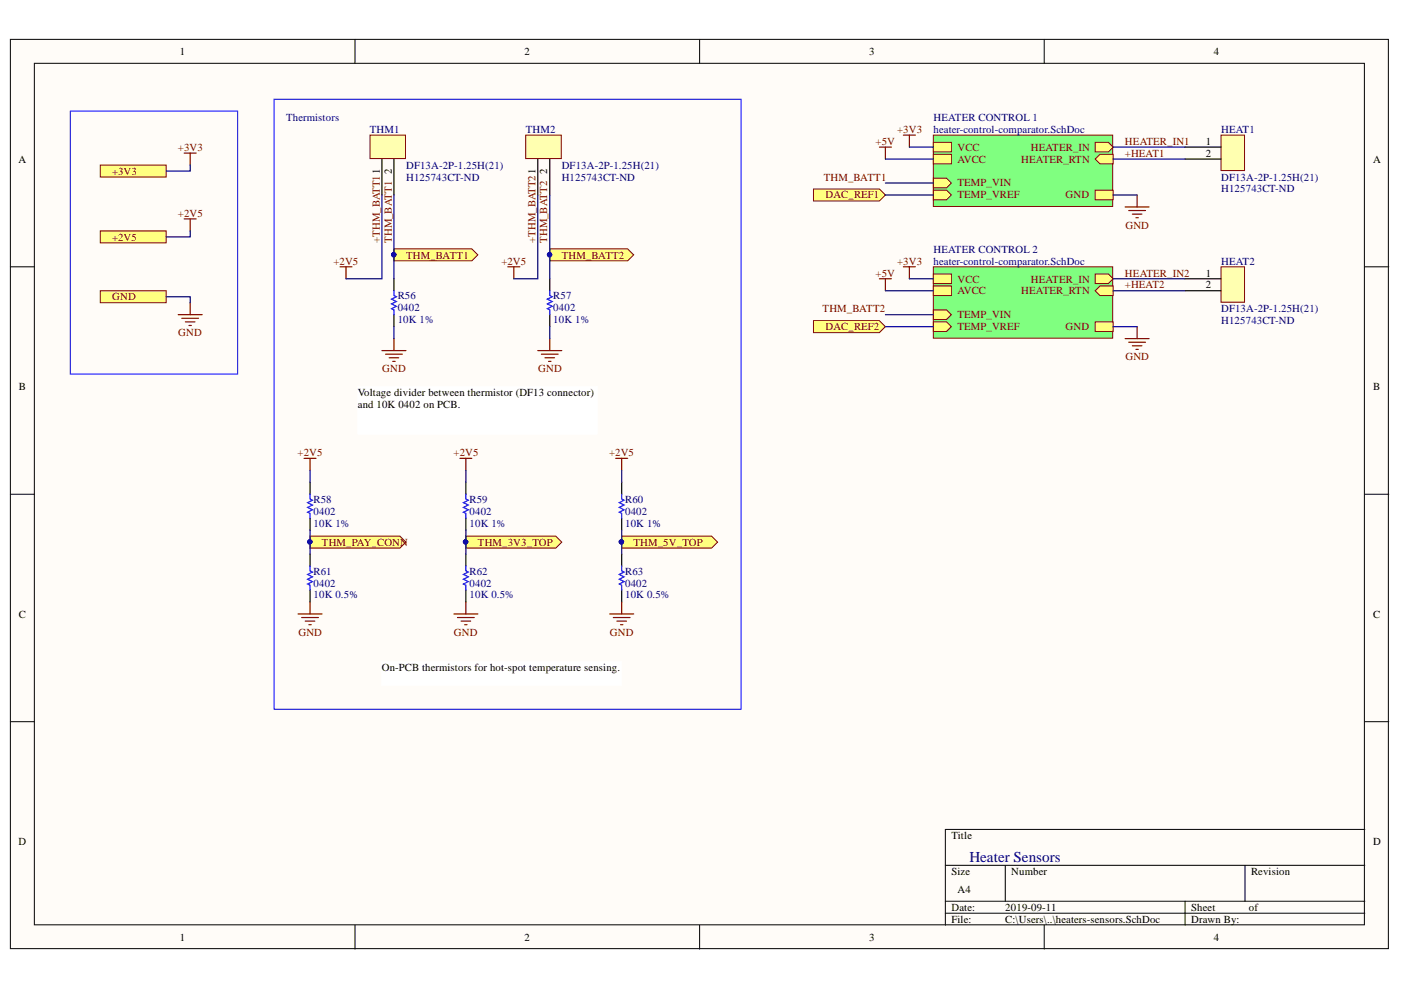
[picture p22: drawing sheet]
<svg xmlns="http://www.w3.org/2000/svg" width="297mm" height="210mm" viewBox="0 0 297 210" stroke-linecap="round" stroke-linejoin="round" font-family="sans-serif">
<defs><g id="words">
<text font-size="3.2" fill="#000080" x="205.5" y="182.7">Heater Sensors</text>
<g font-size="2.3">
<text x="38.1" y="11.7">1</text>
<text x="111.2" y="11.7">2</text>
<text x="184.3" y="11.7">3</text>
<text x="257.4" y="11.7">4</text>
<text x="3.9" y="34.5">A</text>
<text x="255.7" y="30.7">1</text>
<text x="255.7" y="33.2">2</text>
<text x="291.1" y="34.5">A</text>
<text x="83.1" y="36.9" transform="rotate(-90 83.1 36.9)">2</text>
<text x="116" y="36.9" transform="rotate(-90 116 36.9)">2</text>
<text x="255.7" y="58.6">1</text>
<text x="255.7" y="61.2">2</text>
<text x="4" y="82.7">B</text>
<text x="75.9" y="84">Voltage divider between thermistor (DF13 connector)</text>
<text x="291.1" y="82.7">B</text>
<text x="75.9" y="86.5">and 10K 0402 on PCB.</text>
<text x="4" y="130.9">C</text>
<text x="291.1" y="130.9">C</text>
<text x="80.9" y="142.4">On-PCB thermistors for hot-spot temperature sensing.</text>
<text x="3.9" y="179.2">D</text>
<text x="201.7" y="177.9">Title</text>
<text x="291.1" y="179.2">D</text>
<text x="201.7" y="185.5">Size</text>
<text x="214.4" y="185.5">Number</text>
<text x="265.2" y="185.5">Revision</text>
<text x="203" y="189.3">A4</text>
<text x="201.7" y="193.1">Date:</text>
<text x="201.7" y="195.7">File:</text>
<text x="213.1" y="193.1">2019-09-11</text>
<text x="213.1" y="195.7">C:\Users\..\heaters-sensors.SchDoc</text>
<text x="252.6" y="193.1">Sheet</text>
<text x="252.6" y="195.7">Drawn By:</text>
<text x="264.8" y="193.1">of</text>
<text x="38.1" y="199.5">1</text>
<text x="111.2" y="199.5">2</text>
<text x="184.3" y="199.5">3</text>
<text x="257.4" y="199.5">4</text>
</g>
<g font-size="2.3" fill="#000080">
<text x="60.6" y="25.6">Thermistors</text>
<text x="78.4" y="28.1">THM1</text>
<text x="111.5" y="28.1">THM2</text>
<text x="197.9" y="25.6">HEATER CONTROL 1</text>
<text x="197.9" y="28.1">heater-control-comparator.SchDoc</text>
<text x="258.9" y="28.1">HEAT1</text>
<text x="86.1" y="35.7">DF13A-2P-1.25H(21)</text>
<text x="119.1" y="35.7">DF13A-2P-1.25H(21)</text>
<text x="86.1" y="38.3">H125743CT-ND</text>
<text x="119.1" y="38.3">H125743CT-ND</text>
<text x="258.9" y="40.8">H125743CT-ND</text>
<text x="258.9" y="38.3">DF13A-2P-1.25H(21)</text>
<text x="197.9" y="53.6">HEATER CONTROL 2</text>
<text x="197.9" y="56.1">heater-control-comparator.SchDoc</text>
<text x="258.9" y="56.1">HEAT2</text>
<text x="84.3" y="63.4">R56</text>
<text x="84.3" y="66">0402</text>
<text x="117.3" y="63.4">R57</text>
<text x="117.3" y="66">0402</text>
<text x="84.3" y="68.5">10K 1%</text>
<text x="117.3" y="68.5">10K 1%</text>
<text x="258.9" y="68.8">H125743CT-ND</text>
<text x="258.9" y="66.2">DF13A-2P-1.25H(21)</text>
<text x="66.5" y="106.6">R58</text>
<text x="99.6" y="106.6">R59</text>
<text x="132.5" y="106.6">R60</text>
<text x="66.5" y="111.7">10K 1%</text>
<text x="66.5" y="109.2">0402</text>
<text x="99.6" y="111.7">10K 1%</text>
<text x="99.6" y="109.2">0402</text>
<text x="132.5" y="111.7">10K 1%</text>
<text x="132.5" y="109.2">0402</text>
<text x="66.5" y="121.8">R61</text>
<text x="66.5" y="124.4">0402</text>
<text x="99.6" y="121.8">R62</text>
<text x="99.6" y="124.4">0402</text>
<text x="132.5" y="121.8">R63</text>
<text x="132.5" y="124.4">0402</text>
<text x="66.5" y="126.9">10K 0.5%</text>
<text x="99.6" y="126.9">10K 0.5%</text>
<text x="132.5" y="126.9">10K 0.5%</text>
</g>
<g font-size="2.3" fill="#800000">
<text x="190.2" y="28.1">+3V3</text>
<text x="37.7" y="31.9">+3V3</text>
<text x="185.7" y="30.7">+5V</text>
<text x="203" y="31.9">VCC</text>
<text x="203" y="34.5">AVCC</text>
<text x="216.5" y="34.5">HEATER_RTN</text>
<text x="218.6" y="31.9">HEATER_IN</text>
<text x="238.5" y="33.2">+HEAT1</text>
<text x="238.5" y="30.7">HEATER_IN1</text>
<text x="23.8" y="37">+3V3</text>
<text x="174.7" y="38.3">THM_BATT1</text>
<text x="203" y="39.5">TEMP_VIN</text>
<text x="37.7" y="46">+2V5</text>
<text x="175" y="42.1">DAC_REF1</text>
<text x="203" y="42.1">TEMP_VREF</text>
<text x="225.9" y="42.1">GND</text>
<text x="23.8" y="51">+2V5</text>
<text x="80.5" y="51.5" transform="rotate(-90 80.5 51.5)">+THM_BATT11</text>
<text x="83.1" y="51.5" transform="rotate(-90 83.1 51.5)">THM_BATT1</text>
<text x="113.5" y="51.5" transform="rotate(-90 113.5 51.5)">+THM_BATT21</text>
<text x="116" y="51.5" transform="rotate(-90 116 51.5)">THM_BATT2</text>
<text x="238.6" y="48.5">GND</text>
<text x="70.7" y="56.1">+2V5</text>
<text x="86.1" y="54.8">THM_BATT1</text>
<text x="106.3" y="56.1">+2V5</text>
<text x="119.1" y="54.8">THM_BATT2</text>
<text x="185.7" y="58.6">+5V</text>
<text x="190.2" y="56.1">+3V3</text>
<text x="203" y="59.9">VCC</text>
<text x="218.6" y="59.9">HEATER_IN</text>
<text x="238.5" y="58.6">HEATER_IN2</text>
<text x="23.8" y="63.7">GND</text>
<text x="203" y="62.4">AVCC</text>
<text x="216.5" y="62.4">HEATER_RTN</text>
<text x="238.5" y="61.2">+HEAT2</text>
<text x="37.8" y="71.3">GND</text>
<text x="174.4" y="66.2">THM_BATT2</text>
<text x="175" y="70">DAC_REF2</text>
<text x="203" y="67.5">TEMP_VIN</text>
<text x="203" y="70">TEMP_VREF</text>
<text x="225.9" y="70">GND</text>
<text x="238.6" y="76.4">GND</text>
<text x="81" y="78.9">GND</text>
<text x="114.1" y="78.9">GND</text>
<text x="63.1" y="96.6">+2V5</text>
<text x="96.2" y="96.6">+2V5</text>
<text x="129.2" y="96.6">+2V5</text>
<text x="68.3" y="115.7">THM_PAY_CONN</text>
<text x="101.3" y="115.7">THM_3V3_TOP</text>
<text x="134.3" y="115.7">THM_5V_TOP</text>
<text x="63.3" y="134.7">GND</text>
<text x="96.3" y="134.7">GND</text>
<text x="129.3" y="134.7">GND</text>
</g>
</g></defs>
<g fill="#fffcf8" stroke="#000" stroke-width=".21">
<path d="M2.2 8.3h292.2v192.8h-292.2z"/>
<path d="M7.3 13.4h282v182.7h-282z"/>
</g>
<g fill="none" stroke="#000" stroke-width=".21">
<path d="M75.3 8.3v5.1M148.3 8.3v5.1M221.4 8.3v5.1M2.2 56.6h5.1M289.4 56.6h5.1M2.2 104.8h5.1M289.4 104.8h5.1M2.2 153h5.1M289.4 153h5.1M289.4 175.9h-89v20.3M75.3 196.2v5M148.3 196.2v5"/>
<path d="M200.4 183.5h89M200.4 191.1h89M200.4 193.6h89M213.1 183.5v7.6M221.4 196.2v5M251.3 191.1v5.1M264 183.5v7.6"/>
</g>
<path d="M197.9 28.7h38v15.1h-38z" fill="#80ff80" stroke="#800000" stroke-width=".21"/>
<path d="M232.2 40.3h3.8v2.1h-3.8z" fill-rule="evenodd" fill="#ffff80"/>
<path d="M232.2 40.3h3.8v2.1h-3.8z" fill="none" stroke="#800000" stroke-width=".21"/>
<path d="M197.9 37.8h2.8l1 1-1 1h-2.8z" fill-rule="evenodd" fill="#ffff80"/>
<path d="M197.9 37.8h2.8l1 1-1 1h-2.8z" fill="none" stroke="#800000" stroke-width=".21"/>
<path d="M197.9 40.3h2.8l1 1-1 1.1h-2.8z" fill-rule="evenodd" fill="#ffff80"/>
<path d="M197.9 40.3h2.8l1 1-1 1.1h-2.8z" fill="none" stroke="#800000" stroke-width=".21"/>
<path d="M232.2 30.2h2.8l1 1-1 1h-2.8z" fill-rule="evenodd" fill="#ffff80"/>
<path d="M232.2 30.2h2.8l1 1-1 1h-2.8z" fill="none" stroke="#800000" stroke-width=".21"/>
<path d="M197.9 30.2h3.8v2h-3.8z" fill-rule="evenodd" fill="#ffff80"/>
<path d="M197.9 30.2h3.8v2h-3.8z" fill="none" stroke="#800000" stroke-width=".21"/>
<path d="M197.9 32.7h3.8v2h-3.8z" fill-rule="evenodd" fill="#ffff80"/>
<path d="M197.9 32.7h3.8v2h-3.8z" fill="none" stroke="#800000" stroke-width=".21"/>
<path d="M232.2 33.7l1-1h2.8v2h-2.8z" fill-rule="evenodd" fill="#ffff80"/>
<path d="M232.2 33.7l1-1h2.8v2h-2.8z" fill="none" stroke="#800000" stroke-width=".21"/>
<g fill="none" stroke="#800000" stroke-width=".25">
<path d="M72.1 56.6h2.5M73.4 56.6v2.5M107.7 56.6h2.5M108.9 56.6v2.5M37.8 66.7h5.1M38.5 67.5h3.6M39.3 68.2h2M40.1 69h.5M40.3 64.2v2.5M81 74.3h5.1M81.7 75.1h3.6M82.5 75.9h2"/>
<path d="M83.3 76.6h.5M83.5 71.8v2.5M114 74.3h5.1M114.8 75.1h3.5M115.5 75.9h2.1M116.3 76.6h.5M116.6 71.8v2.5"/>
</g>
<g fill="#ffff80" stroke="#800000" stroke-width=".21">
<path d="M21.3 61.6h13.9v2.6h-13.9z" fill-rule="evenodd"/>
<path d="M21.3 35h13.9v2.5h-13.9z" fill-rule="evenodd"/>
<path d="M21.3 49h13.9v2.5h-13.9z" fill-rule="evenodd"/>
</g>
<path d="M14.9 23.6h35.5v55.7h-35.5z" fill="none" stroke="#00f" stroke-width=".21"/>
<path d="M39 32.5h2.6M40.3 32.5v2.5M39 46.4h2.6M40.3 46.4v2.6" fill="none" stroke="#800000" stroke-width=".25"/>
<path d="M83.5 52.8h16.5l1.3 1.2-1.3 1.3h-16.5z" fill-rule="evenodd" fill="#ffff80" stroke="#800000" stroke-width=".21"/>
<circle cx="83.5" cy="54" r=".46" fill="#000080" stroke="#000080" stroke-width=".21"/>
<path d="M116.6 52.8h16.5l1.3 1.2-1.3 1.3h-16.5z" fill-rule="evenodd" fill="#ffff80" stroke="#800000" stroke-width=".21"/>
<circle cx="116.5" cy="54" r=".46" fill="#000080" stroke="#000080" stroke-width=".21"/>
<path d="M186.5 31.2h2.5M187.7 31.2v2.5M191.5 28.7h2.6M192.8 28.7v2.5M238.6 43.9h5M239.3 44.6h3.6M240.1 45.4h2M240.8 46.2h.5M241.1 41.3v2.6" fill="none" stroke="#800000" stroke-width=".25"/>
<path d="M172.5 40.1h14l1.2 1.2-1.2 1.3h-14z" fill-rule="evenodd" fill="#ffff80" stroke="#800000" stroke-width=".21"/>
<path d="M197.9 56.6h38v15.1h-38z" fill="#80ff80" stroke="#800000" stroke-width=".21"/>
<path d="M232.2 68.2h3.8v2.1h-3.8z" fill-rule="evenodd" fill="#ffff80"/>
<path d="M232.2 68.2h3.8v2.1h-3.8z" fill="none" stroke="#800000" stroke-width=".21"/>
<path d="M197.9 65.7h2.8l1 1-1 1h-2.8z" fill-rule="evenodd" fill="#ffff80"/>
<path d="M197.9 65.7h2.8l1 1-1 1h-2.8z" fill="none" stroke="#800000" stroke-width=".21"/>
<path d="M197.9 68.2h2.8l1 1.1-1 1h-2.8z" fill-rule="evenodd" fill="#ffff80"/>
<path d="M197.9 68.2h2.8l1 1.1-1 1h-2.8z" fill="none" stroke="#800000" stroke-width=".21"/>
<path d="M232.2 58.1h2.8l1 1-1 1h-2.8z" fill-rule="evenodd" fill="#ffff80"/>
<path d="M232.2 58.1h2.8l1 1-1 1h-2.8z" fill="none" stroke="#800000" stroke-width=".21"/>
<path d="M197.9 58.1h3.8v2h-3.8z" fill-rule="evenodd" fill="#ffff80"/>
<path d="M197.9 58.1h3.8v2h-3.8z" fill="none" stroke="#800000" stroke-width=".21"/>
<path d="M197.9 60.6h3.8v2.1h-3.8z" fill-rule="evenodd" fill="#ffff80"/>
<path d="M197.9 60.6h3.8v2.1h-3.8z" fill="none" stroke="#800000" stroke-width=".21"/>
<path d="M232.2 61.6l1-1h2.8v2.1h-2.8z" fill-rule="evenodd" fill="#ffff80"/>
<path d="M232.2 61.6l1-1h2.8v2.1h-2.8z" fill="none" stroke="#800000" stroke-width=".21"/>
<path d="M186.5 59.1h2.5M187.7 59.1v2.5M191.5 56.6h2.6M192.8 56.6v2.5" fill="none" stroke="#800000" stroke-width=".25"/>
<path d="M172.5 68h14l1.2 1.3-1.2 1.2h-14z" fill-rule="evenodd" fill="#ffff80" stroke="#800000" stroke-width=".21"/>
<path d="M238.6 71.8h5M239.3 72.6h3.6M240.1 73.3h2M240.8 74.1h.5M241.1 69.3v2.5" fill="none" stroke="#800000" stroke-width=".25"/>
<path d="M258.9 28.7h5v7.5h-5z" fill="#ffffb0" stroke="#800000" stroke-width=".21"/>
<path d="M251.3 31.2h7.6M251.3 33.7h7.6" fill="none" stroke="#000" stroke-width=".25"/>
<path d="M258.9 56.6h5v7.5h-5z" fill="#ffffb0" stroke="#800000" stroke-width=".21"/>
<path d="M251.3 59.1h7.6M251.3 61.6h7.6" fill="none" stroke="#000" stroke-width=".25"/>
<path d="M111.5 28.7h7.5v4.9h-7.5z" fill="#ffffb0" stroke="#800000" stroke-width=".21"/>
<path d="M114 33.7v7.6M116.6 33.7v7.6" fill="none" stroke="#000" stroke-width=".25"/>
<path d="M78.4 28.7h7.6v4.9h-7.6z" fill="#ffffb0" stroke="#800000" stroke-width=".21"/>
<g fill="none" stroke="#000" stroke-width=".25">
<path d="M81 33.7v7.6M83.5 33.7v7.6M83.5 59.1v2.5M116.6 59.1v2.5M83.5 66.7v2.6M116.6 66.7v2.6M98.8 102.3v2.5M98.8 109.9v2.5M98.8 117.5v2.5M131.8 102.3v2.5M131.8 109.9v2.5M131.8 117.5v2.5"/>
<path d="M98.8 125.1v2.5M131.8 125.1v2.5"/>
</g>
<path d="M83.5 61.6v1.1l.5 .2-1 .5 1 .5-1 .5 1 .5-1 .6 .5 .2v1M116.6 61.6v1.1l.5 .2-1 .5 1 .5-1 .5 1 .5-1 .6 .5 .2v1M98.8 104.8v1l.5 .3-1 .5 1 .5-1 .5 1 .5-1 .5 .5 .3v1M131.8 104.8v1l.5 .3-1 .5 1 .5-1 .5 1 .5-1 .5 .5 .3v1M98.8 120v1l.5 .3-1 .5 1 .5-1 .5 1 .5-1 .5 .5 .3v1M131.8 120v1l.5 .3-1 .5 1 .5-1 .5 1 .5-1 .5 .5 .3v1" fill="none" stroke="#00f" stroke-width=".25"/>
<g fill="#fff" stroke="#fff" stroke-width=".21">
<path d="M75.9 81.9h50.7v10.1h-50.7z"/>
<path d="M81 140.3h50.7v5h-50.7z"/>
</g>
<path d="M58.1 21h99v129.4h-99z" fill="none" stroke="#00f" stroke-width=".21"/>
<g fill="none" stroke="#800000" stroke-width=".25">
<path d="M97.5 97.2h2.5M98.8 97.2v2.5M130.5 97.2h2.6M131.8 97.2v2.5M96.2 130.2h5.1M97 130.9h3.6M97.8 131.7h2M98.5 132.5h.5M98.8 127.6v2.6M129.3 130.2h5.1M130 130.9h3.6M130.8 131.7h2"/>
<path d="M131.6 132.5h.5M131.8 127.6v2.6"/>
</g>
<path d="M98.8 113.7h19l1.3 1.2-1.3 1.3h-19z" fill-rule="evenodd" fill="#ffff80" stroke="#800000" stroke-width=".21"/>
<circle cx="98.7" cy="114.9" r=".46" fill="#000080" stroke="#000080" stroke-width=".21"/>
<path d="M131.8 113.7h19.1l1.2 1.2-1.2 1.3h-19.1z" fill-rule="evenodd" fill="#ffff80" stroke="#800000" stroke-width=".21"/>
<circle cx="131.8" cy="114.9" r=".46" fill="#000080" stroke="#000080" stroke-width=".21"/>
<path d="M65.7 102.3v2.5M65.7 109.9v2.5M65.7 117.5v2.5M65.7 125.1v2.5" fill="none" stroke="#000" stroke-width=".25"/>
<path d="M65.7 104.8v1l.5 .3-1 .5 1 .5-1 .5 1 .5-1 .5 .5 .3v1M65.7 120v1l.5 .3-1 .5 1 .5-1 .5 1 .5-1 .5 .5 .3v1" fill="none" stroke="#00f" stroke-width=".25"/>
<path d="M64.5 97.2h2.5M65.7 97.2v2.5M63.2 130.2h5.1M64 130.9h3.5M64.7 131.7h2.1M65.5 132.5h.5M65.7 127.6v2.6" fill="none" stroke="#800000" stroke-width=".25"/>
<path d="M65.7 113.7h19.1l1.3 1.2-1.3 1.3h-19.1z" fill-rule="evenodd" fill="#ffff80" stroke="#800000" stroke-width=".21"/>
<g fill="#000080" stroke="#000080" stroke-width=".21">
<circle cx="65.7" cy="114.9" r=".46"/>
<circle cx="83.5" cy="54" r=".46"/>
<circle cx="116.5" cy="54" r=".46"/>
<circle cx="98.7" cy="114.9" r=".46"/>
<circle cx="131.8" cy="114.9" r=".46"/>
</g>
<g fill="none" stroke="#000080" stroke-width=".25">
<path d="M40.3 35v1.3h-5.1M187.7 33.7h10.2M187.7 38.8h10.2M192.8 31.2h5.1M236 33.7h15.3M236 31.2h15.3M40.3 49v1.2h-5.1M81 41.3v17.8h-7.6M83.5 41.3v17.8M114 41.3v17.8h-5.1M116.6 41.3v17.8M187.7 41.3h10.2"/>
<path d="M192.8 59.1h5.1M236 41.3h5.1M236 59.1h15.3M35.2 62.9h5.1v1.3M83.5 69.3v2.5M116.6 69.3v2.5M187.7 61.6h10.2M187.7 69.3h10.2M187.7 66.7h10.2M236 61.6h15.3M236 69.3h5.1M65.7 99.7v2.6"/>
<path d="M98.8 99.7v2.6M131.8 99.7v2.6M65.7 112.4v5.1M98.8 112.4v5.1M131.8 112.4v5.1"/>
</g>
<use href="#words"/>
</svg>
